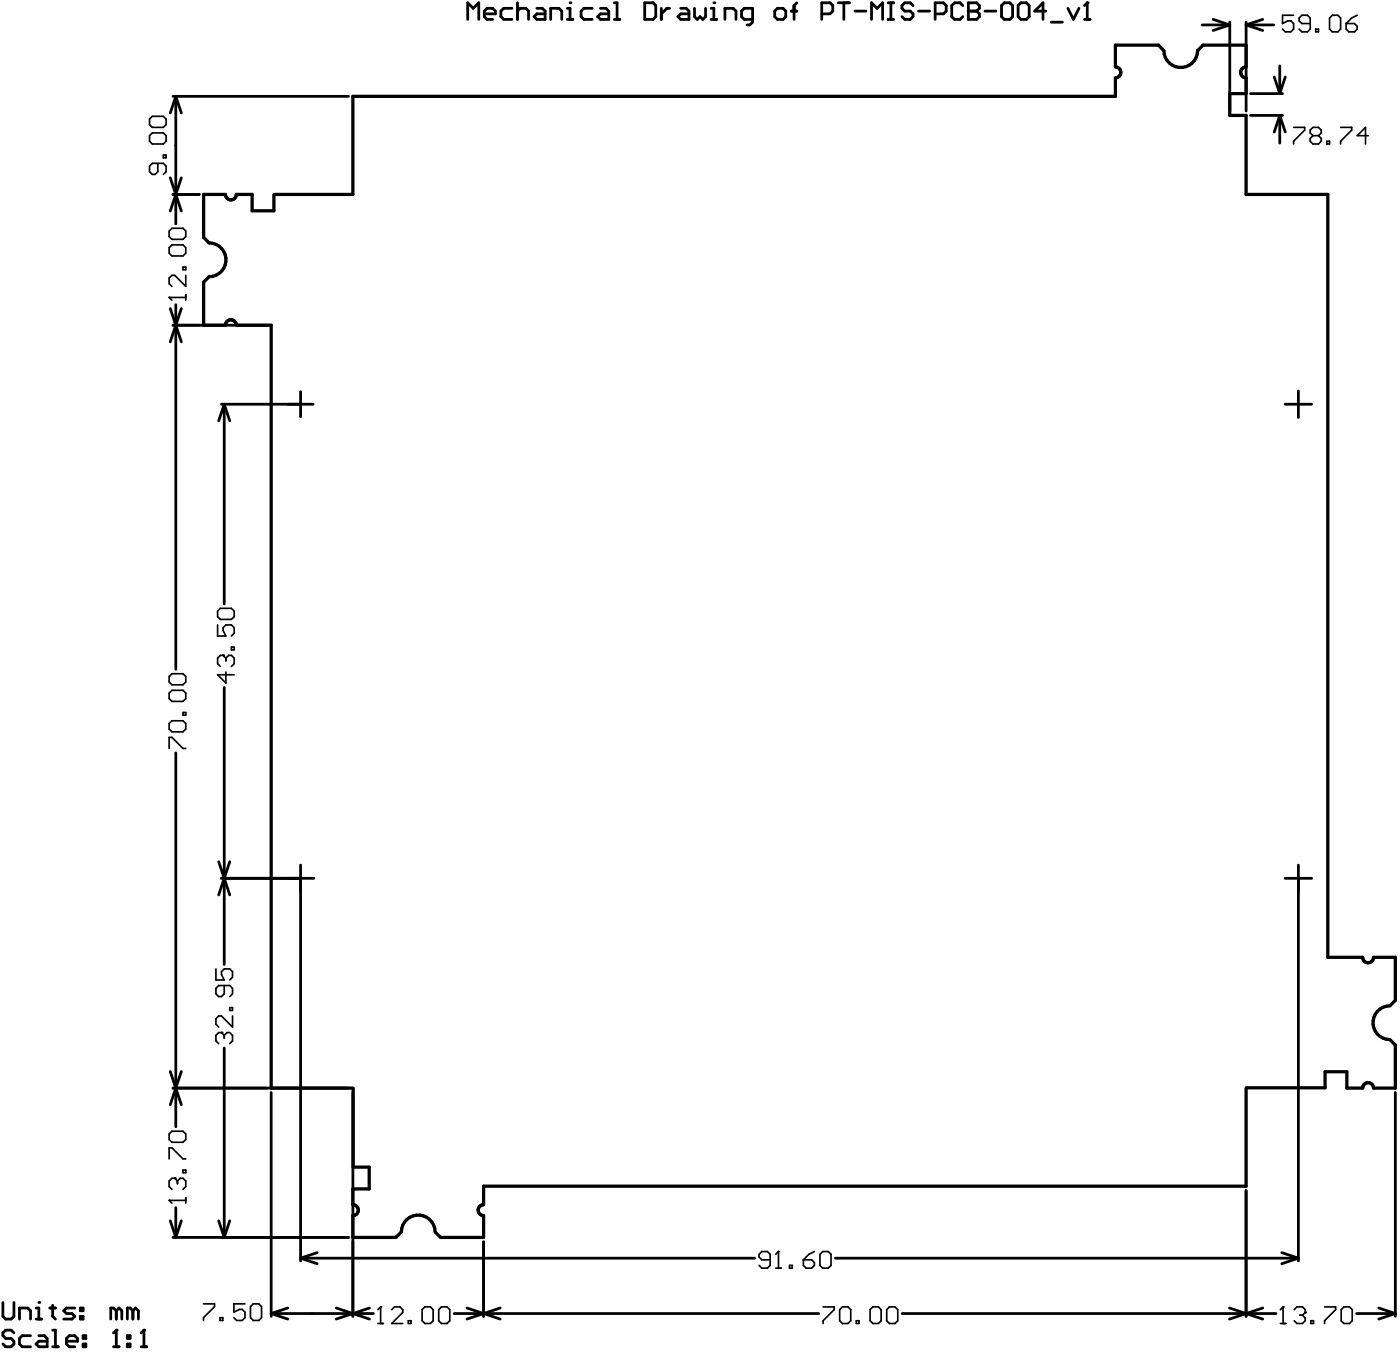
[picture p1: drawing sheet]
<svg xmlns="http://www.w3.org/2000/svg" width="427mm" height="413mm" viewBox="0 0 427 413" stroke-linecap="round" stroke-linejoin="round" font-family="sans-serif">
<g fill="none" stroke="#000" stroke-width=".84">
<path d="M142.7 5.9v-5l1.7 1.6 1.7-1.6v5M147.8 4.2h3.4v-.8l-.9-.9h-1.7l-.8 .9v1.7l.8 .8h1.7M156.2 2.5h-2.5l-.9 .9v1.7l.9 .8h2.5M157.9 3.4l.9-.9h1.6l.9 .9v2.5M157.9 .9v5M163.8 2.5h1.7l.9 .9v2.5h-2.6l-.8-.8 .8-.9h2.6M168 5.9v-3.4h2.6l.8 .9v2.5M173.1 5.9h1.7M173.1 2.5h.8v3.4M180.7 2.5h-2.5l-.9 .9v1.7l.9 .8h2.5M183.2 2.5h1.7l.9 .9v2.5h-2.6l-.8-.8 .8-.9h2.6M187.5 5.9h1.6"/>
<path d="M187.5 .9h.8v5M196.7 .9h2.6l.8 .8v3.4l-.8 .8h-2.6zM201.8 2.5v3.4M204.3 2.5h-.8l-1.7 1.7M207.7 2.5h1.7l.8 .9v2.5h-2.5l-.8-.8 .8-.9h2.5M211.9 2.5v2.6l.9 .8 .8-.8 .9 .8 .8-.8v-2.6M217 5.9h1.7M217 2.5h.8v3.4M221.2 5.9v-3.4h2.5l.9 .9v2.5M229.7 5.9h-2.6l-.8-.8v-1.7l.8-.9h2.6v4.3l-.9 .8h-.8M237.3 2.5h1.6l.9 .9v1.7l-.9 .8h-1.6l-.9-.8v-1.7zM241.5 3.4h1.7"/>
<path d="M243.2 .9l-.9 .8v4.2M250.8 4.2h2.5l.8-.8v-1.7l-.8-.8h-2.5v5M255.8 .9h3.4M257.5 .9v5M260.9 3.4h3.4M265.9 5.9v-5l1.7 1.6 1.7-1.6v5M271 5.9h1.7M271 .9h1.7M271.9 .9v5M278.6 1.7l-.8-.8h-1.7l-.9 .8v.8l.9 .9h1.7l.8 .8v.9l-.8 .8h-1.7l-.9-.8M280.3 3.4h3.4M285.4 4.2h2.5l.8-.8v-1.7l-.8-.8h-2.5v5"/>
<path d="M293.8 1.7l-.8-.8h-1.7l-.9 .8v3.4l.9 .8h1.7l.8-.8M295.5 .9h2.5l.9 .8v.8l-.9 .9 .9 .8v.9l-.9 .8h-2.5zM295.5 3.4h2.5M300.6 3.4h3.3M306.5 .9h1.6l.9 .8v3.4l-.9 .8h-1.6l-.9-.8v-3.4zM311.5 .9h1.7l.9 .8v3.4l-.9 .8h-1.7l-.8-.8v-3.4zM319.1 3.4h-3.4l2.6-2.5v5M320.8 6.8h3.4M325.9 2.5l1.7 3.4 1.7-3.4M330.9 5.9h1.7M330.9 1.7l.9-.8v5M366.8 7.6h8.5"/>
<path d="M370.2 5.9l5.1 1.7M375.3 6.8v27.1M375.3 7.6l-5.1 1.7M380.3 7.6l5 1.7M380.3 6.8v27.1M380.3 7.6h8.4M385.3 5.9l-5 1.7M52.8 29.4h53.5M53.6 29.4v38.9M53.6 29.4l-1.6 5.1M53.6 29.4l1.7 5.1M381.6 35.2h9.8"/>
<path d="M381.6 28.6h9.8M388.8 23.5l1.7 5.1M390.5 35.2l-1.7 5.1M390.5 20.1v8.5M390.5 35.2v8.5M390.5 35.2l1.7 5.1M392.2 23.5l-1.7 5.1M52 54.2l3.3 10.2M52.8 59.3h8M55.3 54.2l-3.3 10.2M52 94.1l3.3 10.2M52.8 99.2h28.6"/>
<path d="M53.6 92.9v111.3M55.3 94.1l-3.3 10.2M91.7 119.5v7.6M396.2 119.3v8.1M67.6 123.3h27.9M68.4 123.3l1.7 5.1M68.4 123.3l-1.7 5.1M68.4 123.3v60.9M392.2 123.3h8M68.4 209.7v84.5M53.6 229.7v114M66.7 262.9l3.4 10.1"/>
<path d="M67.6 267.9h28.2M70.1 262.9l-3.4 10.1M91.7 263.9v120.8M392.2 267.9h8M396.2 263.9v120.8M68.4 319.7v57.8M52 326.9l3.3 10.1M52.8 331.9h53.5M55.3 326.9l-3.3 10.1M82.8 333.3v68.3M107.7 333.3v68.3M425.8 333.3v68.3"/>
<path d="M52 372.4l1.6 5.1M52.8 377.5h53.5M53.6 368.4v9.1M55.3 372.4l-1.7 5.1M66.7 372.4l1.7 5.1M70.1 372.4l-1.7 5.1M147.6 378.8v22.8M380.3 363.2v38.4M.9 397.3v4.3l.8 .8h1.7l.9-.8v-4.3M11 399h.9v3.4M15.2 399h1.7M16.1 398.2v3.4l.8 .8"/>
<path d="M22.8 399h-2.5l-.9 .9 .9 .8h1.7l.8 .9-.8 .8h-2.6M24.5 399h.9v.9h-.9zM35.5 399.9v2.5M35.5 399.9l-.9-.9h-.8v3.4M35.5 399.9l.8-.9 .9 .9v2.5M40.5 399.9l-.8-.9h-.8v3.4M40.5 399.9v2.5M40.5 399.9l.9-.9 .8 .9v2.5M87.8 399l-5 1.7M91.7 383.8l5.1 1.7M91.7 383.8h138.6M96.8 382.1l-5.1 1.7"/>
<path d="M102.6 399l10.1 3.4M112.7 399l-10.1 3.4M142.5 399l10.1 3.4M152.6 399l-10.1 3.4M254.9 383.8h141.3M375.2 399l10.1 3.4M385.3 399l-10.1 3.4M391.1 382.1l5.1 1.7M396.2 383.8l-5.1 1.7M420.7 399l5.1 1.7M4.3 406.6l-.9-.8h-1.7l-.8 .8v.9l.8 .8h1.7l.9 .9v.8l-.9 .8h-1.7l-.8-.8M5.9 402.4v-3.4h2.6l.8 .9v2.5"/>
<path d="M9.3 407.5h-2.5l-.9 .8v1.7l.9 .8h2.5M11 402.4h1.7M11.9 407.5h1.6l.9 .8v2.5h-2.5l-.9-.8 .9-.8h2.5M16.1 405.8h.8v5M16.1 410.8h1.7M20.3 409.2h3.4v-.9l-.9-.8h-1.7l-.8 .8v1.7l.8 .8h1.7M24.5 401.6h.9v.8h-.9zM25.4 407.5h.8v.8h-.8zM25.4 410h.8v.8h-.8zM34.6 410.8h1.7M34.6 406.6l.9-.8v5M38.9 407.5h.8v.8h-.8z"/>
<path d="M38.9 410h.8v.8h-.8zM43.1 410.8h1.7M43.1 406.6l.8-.8v5M82.8 400.7l5 1.7M82.8 400.7h31.2M138.6 400.7h111.2M275.3 400.7h114M414 400.7h11.8M425.8 400.7l-5.1 1.7"/>
</g>
<path d="M83.6 59.4v4.9h-6.7v-5h-4.8a1.66 1.66 0 0 1-1.6 1.7 1.66 1.66 0 0 1-1.7-1.7h-6.7v13.1l1.7 1.7a5.2 5.2 0 0 1 5.2 5.2 5.2 5.2 0 0 1-5.2 5.1l-1.7 1.7v13.1h6.7a1.66 1.66 0 0 1 1.7-1.7 1.66 1.66 0 0 1 1.6 1.7h10.7v232.7h24.9M83.7 59.3h24v-29.9h232.7v-5.7a1.66 1.66 0 0 0 1.6-1.6 1.66 1.66 0 0 0-1.6-1.7v-6.6h13.1l1.7 1.6a5.2 5.2 0 0 0 5.1 5.2 5.2 5.2 0 0 0 5.2-5.2l1.6-1.6h13.2v6.6a1.66 1.66 0 0 0-1.7 1.7 1.66 1.66 0 0 0 1.7 1.6v4.9h-5v6.6h5v24.1h24.9v232.7h10.6a1.66 1.66 0 0 0 1.7 1.7 1.66 1.66 0 0 0 1.6-1.7h6.7v13.2l-1.7 1.6a5.2 5.2 0 0 0-5.1 5.2 5.2 5.2 0 0 0 5.1 5.1l1.7 1.7v13.1h-6.7a1.66 1.66 0 0 0-1.6-1.6 1.66 1.66 0 0 0-1.7 1.6h-4.8v-4.9h-6.6v4.9h-24.1M380.3 331.9v30h-232.7v5.6a1.66 1.66 0 0 0-1.7 1.7 1.66 1.66 0 0 0 1.7 1.6v6.7h-13.2l-1.6-1.7a5.2 5.2 0 0 0-5.2-5.1 5.2 5.2 0 0 0-5.1 5.1l-1.7 1.7h-13.1v-6.7a1.66 1.66 0 0 0 1.6-1.6 1.66 1.66 0 0 0-1.6-1.7v-4.8h5v-6.7h-4.9v-24" fill="none" stroke="#000" stroke-width="1"/>
<g fill="none" stroke="#000" stroke-width=".51">
<path d="M394.7 4.7h-3.3v2.5l1.7-.9h.8l.8 .9v1.7l-.8 .8h-1.7l-.8-.8M399.8 7.2h-2.5l-.9-.9v-.8l.9-.8h1.7l.8 .8v3.4l-.8 .8h-1.7l-.9-.8M401.5 8.9h.8v.8h-.8zM406.6 4.7h1.6l.9 .8v3.4l-.9 .8h-1.6l-.9-.8v-3.4zM410.8 7.2h2.5l.9 .8v.9l-.9 .8h-1.7l-.8-.8zM414.2 4.7l-1.7 .8-1.7 1.7M45.6 36.3l.9-.8h3.3l.9 .8v1.7l-.9 .9h-3.3l-.9-.9zM394.7 38.9h3.4v.8l-3.4 3.4v.8M409.1 38.9h3.4v.8l-3.4 3.4v.8M46.5 40.5h3.3l.9 .9v1.7l-.9 .8h-3.3l-.9-.8v-1.7zM48.2 49.8v2.6l-.9 .8h-.8l-.9-.8v-1.7l.9-.9h3.3l.9 .9v1.7l-.9 .8M49.8 47.3h.9v.8h-.9z"/>
<path d="M400.7 41.4l-.9 .8v.9l.9 .8h1.6l.9-.8v-.9l-.9-.8M400.7 41.4l-.9-.9v-.8l.9-.8h1.6l.9 .8v.8l-.9 .9M400.7 41.4h1.6M404.9 43.1h.8v.8h-.8zM417.5 41.4h-3.3l2.5-2.5v5M52.5 69.6h3.3l.9 .9v1.7l-.9 .8h-3.3l-.9-.8v-1.7zM52.5 74.7h3.3l.9 .8v1.7l-.9 .9h-3.3l-.9-.9v-1.7zM55.8 81.5h.9v.8h-.9zM56.7 84v3.4l-3.4-3.4h-.8l-.9 .8v1.7l.9 .9M56.7 89.9v1.7M56.7 90.7h-5.1l.9 .9M66.4 190.6v3.4h2.5l-.8-1.7v-.8l.8-.9h1.7l.9 .9v1.7l-.9 .8"/>
<path d="M67.2 185.6h3.4l.9 .8v1.7l-.9 .9h-3.4l-.8-.9v-1.7zM70.6 197.4h.9v.8h-.9zM52.5 205.5h3.3l.9 .9v1.7l-.9 .8h-3.3l-.9-.8v-1.7zM52.5 210.6h3.3l.9 .8v1.7l-.9 .9h-3.3l-.9-.9v-1.7zM52.5 219.9h3.3l.9 .8v1.7l-.9 .9h-3.3l-.9-.9v-1.7zM55.8 217.3h.9v.9h-.9zM68.9 205v3.4l-2.5-2.6h5.1M68.9 200.8v.8M68.9 200.8l-.8-.9h-.9l-.8 .9v1.7l.8 .8M68.9 200.8l.9-.9h.8l.9 .9v1.7l-.9 .8M51.6 228.3v-3.4h.9l3.3 3.4h.9M65.9 295.6v3.4h2.5l-.8-1.7v-.9l.8-.8h1.7l.9 .8v1.7l-.9 .9"/>
<path d="M68.4 315.8l-.8-.8h-.9l-.8 .8v1.7l.8 .9M68.4 300.6v2.6l-.8 .8h-.9l-.8-.8v-1.7l.8-.9h3.4l.9 .9v1.7l-.9 .8M68.4 315.8l.9-.8h.8l.9 .8v1.7l-.9 .9M68.4 315.8v.9M70.1 307.4h.9v.8h-.9zM71 309.9v3.4l-3.4-3.4h-.9l-.8 .9v1.7l.8 .8M51.6 353.5v-3.3h.9l3.3 3.3h.9M52.5 345.1h3.3l.9 .8v1.7l-.9 .9h-3.3l-.9-.9v-1.7zM55.8 356.9h.9v.9h-.9zM54.2 360.3l.8-.9h.8l.9 .9v1.7l-.9 .8M54.2 360.3l-.9-.9h-.8l-.9 .9v1.7l.9 .8M54.2 360.3v.8"/>
<path d="M56.7 365.4v1.6M56.7 366.2h-5.1l.9 .8M62.1 397.8h3.4v.8l-3.4 3.4v.8M74.8 397.8h-3.4v2.5l1.7-.9h.8l.9 .9v1.7l-.9 .8h-1.7l-.8-.8M77.3 397.8h1.7l.8 .8v3.4l-.8 .8h-1.7l-.9-.8v-3.4zM115.3 399.5l.8-.8v5.1M119.5 399.5l.9-.8h1.7l.8 .8v.9l-3.4 3.4h3.4M129.7 398.7h1.6l.9 .8v3.4l-.9 .9h-1.6l-.9-.9v-3.4zM134.7 398.7h1.7l.8 .8v3.4l-.8 .9h-1.7l-.8-.9v-3.4zM235 384.3h-2.5l-.9-.8v-.9l.9-.8h1.7l.8 .8v3.4l-.8 .9h-1.7l-.9-.9M236.7 386.9h1.7M236.7 382.6l.9-.8v5.1"/>
<path d="M240.9 386h.9v.9h-.9zM245.1 384.3h2.6l.8 .9v.8l-.8 .9h-1.7l-.9-.9zM248.5 381.8l-1.7 .8-1.7 1.7M251.1 381.8h1.6l.9 .8v3.4l-.9 .9h-1.6l-.9-.9v-3.4zM251.2 398.7h3.3v.8l-3.3 3.4v.9M257.1 398.7h1.7l.8 .8v3.4l-.8 .9h-1.7l-.9-.9v-3.4zM266.4 398.7h1.6l.9 .8v3.4l-.9 .9h-1.6l-.9-.9v-3.4zM271.4 398.7h1.7l.9 .8v3.4l-.9 .9h-1.7l-.8-.9v-3.4zM390.7 399.5l.8-.8v5.1M394.9 399.5l.9-.8h1.7l.8 .8v.9l-.8 .8M404.2 398.7h3.4v.8l-3.4 3.4v.9M410.1 398.7h1.7l.8 .8v3.4l-.8 .9h-1.7l-.8-.9v-3.4z"/>
<path d="M67.2 402h.8v.8h-.8zM115.3 403.8h1.7M124.6 402.9h.8v.9h-.8zM261.3 402.9h.8v.9h-.8zM390.7 403.8h1.7M396.6 401.2h.9M397.5 401.2l.8 .9v.8l-.8 .9h-1.7l-.9-.9M400 402.9h.8v.9h-.8z"/>
</g>
<g fill="#000">
<circle cx="173.9" cy=".9" r=".42"/>
<circle cx="217.8" cy=".9" r=".42"/>
<circle cx="295.5" cy="3.4" r=".42"/>
<circle cx="331.8" cy=".9" r=".42"/>
<circle cx="51.6" cy="90.7" r=".25"/>
<circle cx="68.1" cy="199.9" r=".25"/>
<circle cx="67.6" cy="315" r=".25"/>
<circle cx="53.3" cy="359.4" r=".25"/>
<circle cx="51.6" cy="366.2" r=".25"/>
<circle cx="11.9" cy="397.3" r=".42"/>
<circle cx="116.1" cy="398.7" r=".25"/>
<circle cx="237.6" cy="381.8" r=".25"/>
<circle cx="391.5" cy="398.7" r=".25"/>
<circle cx="35.5" cy="405.8" r=".42"/>
<circle cx="43.9" cy="405.8" r=".42"/>
<circle cx="398.3" cy="400.4" r=".25"/>
</g>
</svg>
